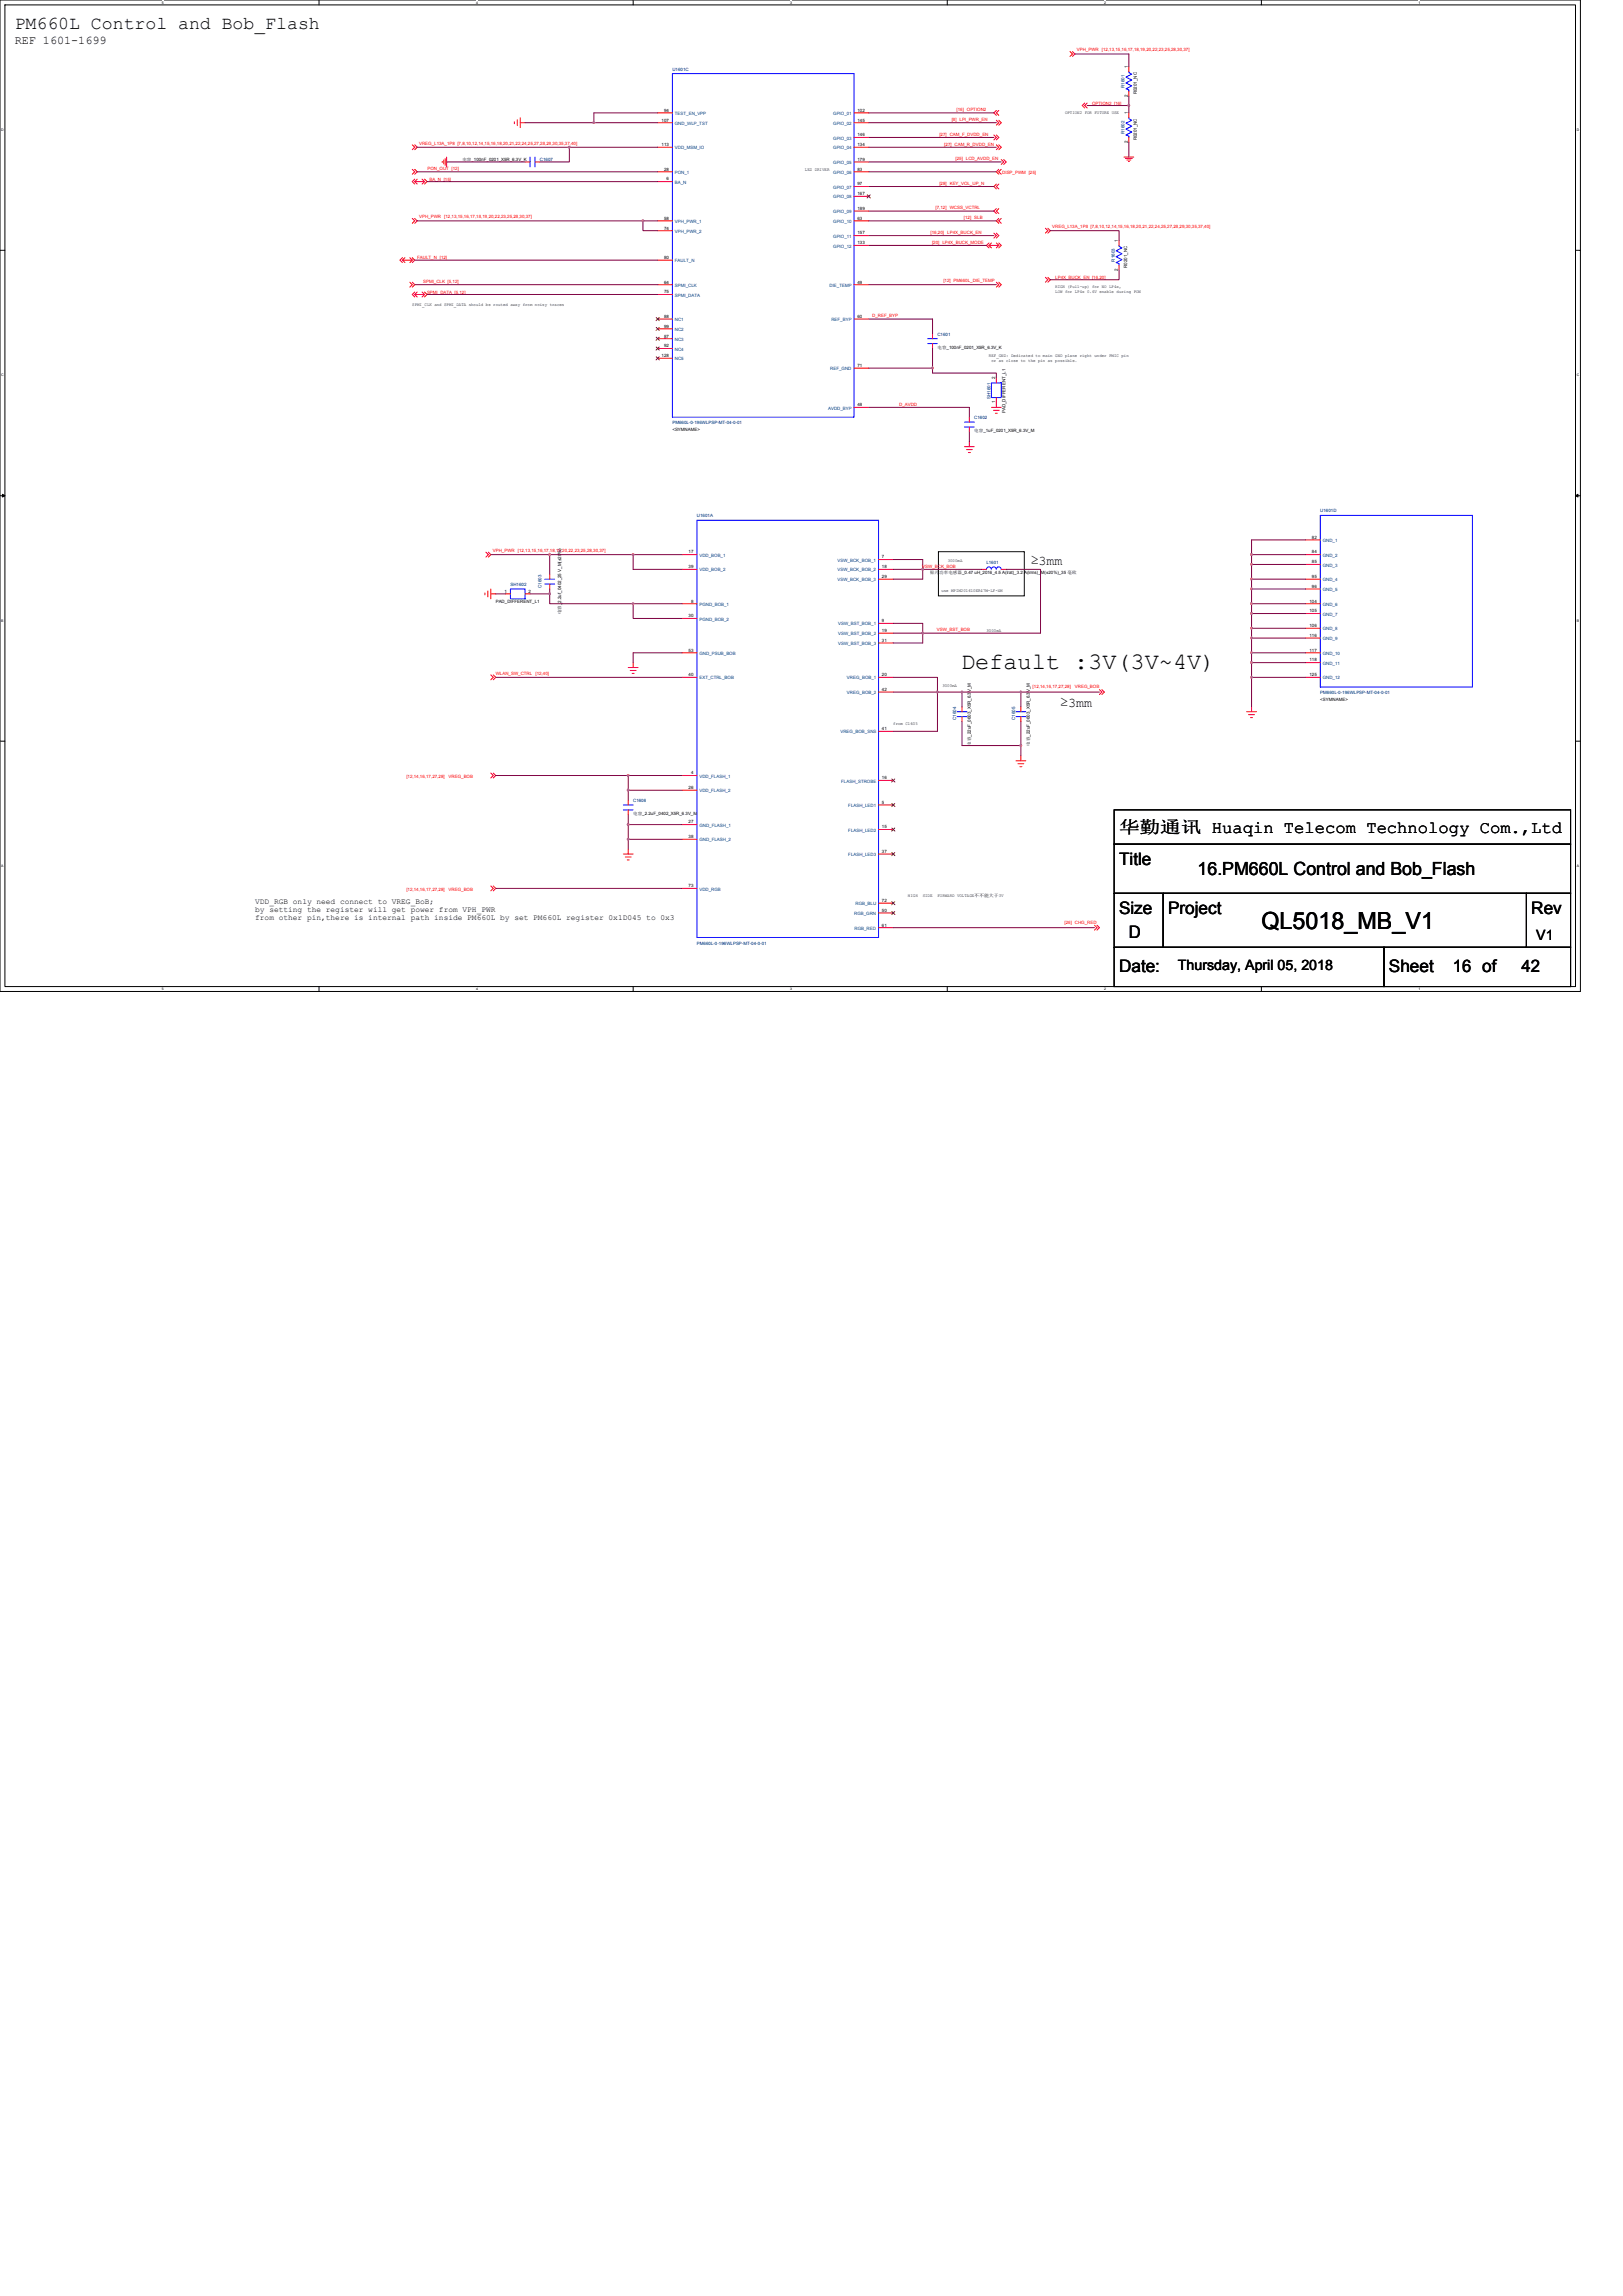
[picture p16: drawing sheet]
<svg xmlns="http://www.w3.org/2000/svg" width="210mm" height="297mm" viewBox="0 0 210 297" stroke-linecap="round" stroke-linejoin="round" font-family="sans-serif">
<defs><g id="words">
<g font-size="3">
<text x="124.3" y="86.6">Default :3V(3V~4V)</text>
<text x="163.2" y="120.2">QL5018_MB_V1</text>
</g>
<g font-size="2.3">
<text x="1.9" y="3.8">PM660L Control and Bob_Flash</text>
<text x="154.9" y="113.2">16.PM660L Control and Bob_Flash</text>
</g>
<g font-size="2.2">
<text x="144.8" y="107.8">华勤通讯 Huaqin Telecom Technology Com.,Ltd</text>
<text x="144.8" y="111.8">Title</text>
<text x="144.8" y="118.2">Size</text>
<text x="151.1" y="118.2">Project</text>
<text x="198.1" y="118.2">Rev</text>
<text x="144.8" y="125.8">Date:</text>
<text x="146" y="121.4">D</text>
<text x="179.7" y="125.8">Sheet</text>
<text x="188" y="125.8">16 of</text>
<text x="196.8" y="125.8">42</text>
</g>
<g font-size="1.8">
<text x="152.4" y="125.5">Thursday, April 05, 2018</text>
<text x="198.8" y="121.7">V1</text>
</g>
<g font-size="1.7">
<text x="133.4" y="73.1">≥3mm</text>
<text x="137.2" y="91.5">≥3mm</text>
</g>
<text font-size="1.5" x="1.9" y="5.7">REF 1601-1699</text>
<g font-size="1">
<text x="33" y="117">VDD_RGB only need connect to VREG_BoB;</text>
<text x="33" y="118">by setting the register will get power from VPH_PWR</text>
<text x="33" y="119">from other pin,there is internal path inside PM660L by set PM660L register 0x1D045 to 0x3</text>
</g>
<g font-size=".6" fill="#000080">
<text x="87" y="9.1">U1601C</text>
<text x="145.5" y="11.4" transform="rotate(-90 145.5 11.4)">R1601</text>
<text x="145.5" y="17.3" transform="rotate(-90 145.5 17.3)">R1602</text>
<text x="69.8" y="20.9">C1607</text>
<text x="144.2" y="33.8" transform="rotate(-90 144.2 33.8)">R1603</text>
<text x="121.3" y="43.4">C1601</text>
<text x="128.2" y="51.6" transform="rotate(-90 128.2 51.6)">SH1601</text>
<text x="87" y="54.9">PM660L-0-196WLPSP-MT-04-0-01</text>
<text x="126" y="54.2">C1602</text>
<text x="90.2" y="66.9">U1601A</text>
<text x="170.8" y="66.3">U1601D</text>
<text x="66" y="75.8">SH1602</text>
<text x="70.1" y="76.1" transform="rotate(-90 70.1 76.1)">C1603</text>
<text x="127.6" y="72.9">L1601</text>
<text x="170.8" y="89.8">PM660L-0-196WLPSP-MT-04-0-01</text>
<text x="123.7" y="93.2" transform="rotate(-90 123.7 93.2)">C1604</text>
<text x="131.3" y="93.2" transform="rotate(-90 131.3 93.2)">C1605</text>
<text x="81.9" y="103.7">C1606</text>
<text x="90.2" y="122.2">PM660L-0-196WLPSP-MT-04-0-01</text>
</g>
<g font-size=".6" fill="#f00">
<text x="139.3" y="6.6">VPH_PWR [12,13,15,16,17,18,19,20,22,23,25,28,30,37]</text>
<text x="121.5" y="17.6">[27] CAM_F_DVDD_EN</text>
<text x="123.1" y="15.7">[8] LPI_PWR_EN</text>
<text x="123.8" y="14.4">[16] OPTION2</text>
<text x="141.3" y="13.6">OPTION2 [16]</text>
<text x="54.2" y="18.7">VREG_L13A_1P8 [7,8,10,12,14,15,16,18,20,21,22,24,25,27,28,29,30,35,37,40]</text>
<text x="55.3" y="22">PON_OUT [12]</text>
<text x="55.6" y="23.4">BA_N [15]</text>
<text x="121.5" y="23.9">[28] KEY_VOL_UP_N</text>
<text x="122.2" y="18.8">[27] CAM_R_DVDD_EN</text>
<text x="123.6" y="20.7">[25] LCD_AVDD_EN</text>
<text x="129.7" y="22.5">DISP_PWM [25]</text>
<text x="54.2" y="28.2">VPH_PWR [12,13,15,16,17,18,19,20,22,23,25,28,30,37]</text>
<text x="121" y="27.1">[7,12]</text>
<text x="122.9" y="27.1">WCSS_VCTRL</text>
<text x="124.7" y="28.4">[12] SLB</text>
<text x="136.1" y="29.5">VREG_L13A_1P8 [7,8,10,12,14,15,16,18,20,21,22,24,25,27,28,29,30,35,37,40]</text>
<text x="54" y="33.6">FAULT_N [12]</text>
<text x="120.4" y="30.3">[16,20] LP4X_BUCK_EN</text>
<text x="120.6" y="31.6">[20] LP4X_BUCK_MODE</text>
<text x="54.7" y="36.6">SPMI_CLK [5,12]</text>
<text x="55.2" y="38">SPMI_DATA [5,12]</text>
<text x="112.8" y="41">D_REF_BYP</text>
<text x="122" y="36.4">[12] PM660L_DIE_TEMP</text>
<text x="136.5" y="36.1">LP4X_BUCK_EN [16,20]</text>
<text x="116.3" y="52.5">D_AVDD</text>
<text x="63.8" y="71.4">VPH_PWR [12,13,15,16,17,18,19,20,22,23,25,28,30,37]</text>
<text x="119.3" y="73.4">VSW_BCK_BOB</text>
<text x="121.2" y="81.7">VSW_BST_BOB</text>
<text x="64.1" y="87.3">WLAN_SW_CTRL</text>
<text x="69.3" y="87.3">[12,40]</text>
<text x="133.6" y="89.1">[12,14,16,17,27,28]</text>
<text x="139.1" y="89.1">VREG_BOB</text>
<text x="52.6" y="100.6">[12,14,16,17,27,28]</text>
<text x="58" y="100.6">VREG_BOB</text>
<text x="52.6" y="115.2">[12,14,16,17,27,28]</text>
<text x="58" y="115.2">VREG_BOB</text>
<text x="137.7" y="119.5">[26] CHG_RED</text>
</g>
<g font-size=".6">
<text x="145.9" y="8.8" transform="rotate(-90 145.9 8.8)">1</text>
<text x="85.6" y="15.7">107</text>
<text x="85.9" y="14.5">94</text>
<text x="110.9" y="14.5">102</text>
<text x="110.9" y="15.7">145</text>
<text x="110.9" y="17.6">146</text>
<text x="137.8" y="14.8">OPTION2 FOR FUTURE USE</text>
<text x="145.9" y="14.8" transform="rotate(-90 145.9 14.8)">1</text>
<text x="145.9" y="12.6" transform="rotate(-90 145.9 12.6)">2</text>
<text x="147.1" y="12.2" transform="rotate(-90 147.1 12.2)">R0201_NC</text>
<text x="59.8" y="20.9">电容_100nF_0201_X5R_6.3V_K</text>
<text x="85.6" y="18.9">113</text>
<text x="85.9" y="22.1">28</text>
<text x="86.2" y="23.3">6</text>
<text x="104.1" y="22.1">LED DRIVER</text>
<text x="110.9" y="18.9">134</text>
<text x="110.9" y="20.8">179</text>
<text x="110.9" y="22.1">83</text>
<text x="110.9" y="24">97</text>
<text x="145.9" y="18.5" transform="rotate(-90 145.9 18.5)">2</text>
<text x="147.1" y="18.2" transform="rotate(-90 147.1 18.2)">R0201_NC</text>
<text x="85.9" y="28.4">58</text>
<text x="85.9" y="29.7">74</text>
<text x="110.9" y="25.3">167</text>
<text x="110.9" y="27.2">189</text>
<text x="110.9" y="28.4">63</text>
<text x="85.9" y="33.5">80</text>
<text x="110.9" y="30.3">157</text>
<text x="110.9" y="31.6">133</text>
<text x="144.6" y="35.1" transform="rotate(-90 144.6 35.1)">2</text>
<text x="144.6" y="31.3" transform="rotate(-90 144.6 31.3)">1</text>
<text x="145.8" y="34.7" transform="rotate(-90 145.8 34.7)">R0201_NC</text>
<text x="53.3" y="39.5">SPMI_CLK and SPMI_DATA should be routed away from noisy traces</text>
<text x="85.9" y="36.7">64</text>
<text x="85.9" y="38">75</text>
<text x="85.9" y="41.1">88</text>
<text x="110.9" y="41.1">60</text>
<text x="110.9" y="36.7">49</text>
<text x="136.5" y="37.3">HIGH (Pull-up) for NO LP4x,</text>
<text x="136.5" y="37.9">LOW for LP4x 0.6V enable during PON</text>
<text x="85.6" y="46.2">128</text>
<text x="85.9" y="42.4">99</text>
<text x="85.9" y="43.7">87</text>
<text x="85.9" y="44.9">92</text>
<text x="110.9" y="47.5">71</text>
<text x="121.3" y="45.1">电容_100nF_0201_X5R_6.3V_K</text>
<text x="128" y="46.2">REF_GND: Dedicated to main GND plane right under PMIC pin</text>
<text x="128.3" y="46.8">or as close to the pin as possible.</text>
<text x="110.9" y="52.6">48</text>
<text x="128.8" y="52.2" transform="rotate(-90 128.8 52.2)">1</text>
<text x="128.8" y="49.1" transform="rotate(-90 128.8 49.1)">2</text>
<text x="130.1" y="53.5" transform="rotate(-90 130.1 53.5)">PAD_DIFFERENT_L1</text>
<text x="87" y="55.7">&lt;SYMNAME&gt;</text>
<text x="126" y="55.9">电容_1uF_0201_X5R_6.3V_M</text>
<text x="89.1" y="71.6">17</text>
<text x="169.7" y="69.7">82</text>
<text x="169.7" y="71.6">84</text>
<text x="65.3" y="76.7">1</text>
<text x="68.4" y="76.7">2</text>
<text x="89.1" y="73.5">39</text>
<text x="89.4" y="78">8</text>
<text x="114.1" y="72.2">7</text>
<text x="114.1" y="73.5">18</text>
<text x="114.1" y="74.8">29</text>
<text x="120.3" y="74.2">贴片功率电感器_0.47 uH_2016_4.5 A(lrat)_3.2 A(lrms)_M(±20%)_35 毫欧</text>
<text x="121.8" y="76.6">use MPIM201610ER47M-LF-XM</text>
<text x="122.6" y="72.7">3000mA</text>
<text x="169.4" y="78">104</text>
<text x="169.7" y="72.9">85</text>
<text x="169.7" y="74.8">95</text>
<text x="169.7" y="76.1">96</text>
<text x="64.1" y="78">PAD_DIFFERENT_L1</text>
<text x="72.6" y="79.4" transform="rotate(-90 72.6 79.4)">电容_2.2uf_0402_25 V_M(±20%)</text>
<text x="89.1" y="79.9">30</text>
<text x="114.1" y="80.5">9</text>
<text x="114.1" y="81.8">19</text>
<text x="114.1" y="83">31</text>
<text x="127.6" y="81.8">3000mA</text>
<text x="169.4" y="79.2">105</text>
<text x="169.4" y="81.1">106</text>
<text x="169.4" y="82.4">116</text>
<text x="89.1" y="84.3">53</text>
<text x="89.1" y="87.5">40</text>
<text x="114.1" y="87.5">20</text>
<text x="114.1" y="89.4">42</text>
<text x="121.9" y="88.8">3000mA</text>
<text x="169.4" y="84.3">117</text>
<text x="169.4" y="85.6">118</text>
<text x="169.4" y="87.5">125</text>
<text x="114.1" y="94.5">41</text>
<text x="115.6" y="93.8">from C1605</text>
<text x="170.8" y="90.7">&lt;SYMNAME&gt;</text>
<text x="89.4" y="100.2">4</text>
<text x="114.1" y="100.8">16</text>
<text x="125.6" y="96.5" transform="rotate(-90 125.6 96.5)">电容_22uF_0603_X5R_6.3V_M</text>
<text x="133.2" y="96.5" transform="rotate(-90 133.2 96.5)">电容_22uF_0603_X5R_6.3V_M</text>
<text x="81.9" y="105.5">电容_2.2uF_0402_X5R_6.3V_M</text>
<text x="89.1" y="102.1">26</text>
<text x="89.1" y="106.5">27</text>
<text x="114.1" y="104">5</text>
<text x="114.1" y="107.2">15</text>
<text x="89.1" y="108.4">38</text>
<text x="114.1" y="110.3">37</text>
<text x="89.1" y="114.8">73</text>
<text x="114.1" y="119.9">61</text>
<text x="114.1" y="116.7">72</text>
<text x="114.1" y="118">50</text>
<text x="117.5" y="116.1">HIGH</text>
<text x="119.4" y="116.1">SIDE</text>
<text x="121.3" y="116.1">FORWARD VOLTAGE不不能大于3V</text>
</g>
<g font-size=".6" fill="#004080">
<text x="87.3" y="14.9">TEST_EN_VPP</text>
<text x="87.3" y="16.2">GND_WLP_TST</text>
<text x="107.8" y="14.9">GPIO_01</text>
<text x="107.8" y="16.2">GPIO_02</text>
<text x="87.3" y="19.3">VDD_MSM_IO</text>
<text x="87.3" y="22.5">PON_1</text>
<text x="87.3" y="23.8">BA_N</text>
<text x="107.8" y="18.1">GPIO_03</text>
<text x="107.8" y="19.3">GPIO_04</text>
<text x="107.8" y="21.2">GPIO_05</text>
<text x="107.8" y="22.5">GPIO_06</text>
<text x="87.3" y="28.9">VPH_PWR_1</text>
<text x="107.8" y="24.4">GPIO_07</text>
<text x="107.8" y="25.7">GPIO_08</text>
<text x="107.8" y="27.6">GPIO_09</text>
<text x="107.8" y="28.9">GPIO_10</text>
<text x="87.3" y="30.1">VPH_PWR_2</text>
<text x="87.3" y="33.9">FAULT_N</text>
<text x="107.8" y="30.8">GPIO_11</text>
<text x="107.8" y="32">GPIO_12</text>
<text x="87.3" y="37.1">SPMI_CLK</text>
<text x="87.3" y="38.4">SPMI_DATA</text>
<text x="87.3" y="41.6">NC1</text>
<text x="107.3" y="37.1">DIE_TEMP</text>
<text x="107.6" y="41.6">REF_BYP</text>
<text x="87.3" y="42.8">NC2</text>
<text x="87.3" y="44.1">NC3</text>
<text x="87.3" y="45.4">NC4</text>
<text x="87.3" y="46.6">NC5</text>
<text x="107.4" y="47.9">REF_GND</text>
<text x="107.1" y="53">AVDD_BYP</text>
<text x="171.1" y="70.1">GND_1</text>
<text x="90.5" y="72">VDD_BOB_1</text>
<text x="90.5" y="73.9">VDD_BOB_2</text>
<text x="108.4" y="72.7">VSW_BCK_BOB_1</text>
<text x="108.4" y="73.9">VSW_BCK_BOB_2</text>
<text x="108.4" y="75.2">VSW_BCK_BOB_3</text>
<text x="171.1" y="72">GND_2</text>
<text x="171.1" y="73.3">GND_3</text>
<text x="171.1" y="75.2">GND_4</text>
<text x="171.1" y="76.5">GND_5</text>
<text x="90.5" y="78.4">PGND_BOB_1</text>
<text x="90.5" y="80.3">PGND_BOB_2</text>
<text x="108.4" y="80.9">VSW_BST_BOB_1</text>
<text x="108.4" y="82.2">VSW_BST_BOB_2</text>
<text x="108.4" y="83.5">VSW_BST_BOB_3</text>
<text x="171.1" y="78.4">GND_6</text>
<text x="171.1" y="79.7">GND_7</text>
<text x="171.1" y="81.6">GND_8</text>
<text x="171.1" y="82.8">GND_9</text>
<text x="90.5" y="84.7">GND_PSUB_BOB</text>
<text x="90.5" y="87.9">EXT_CTRL_BOB</text>
<text x="109.6" y="87.9">VREG_BOB_1</text>
<text x="109.6" y="89.8">VREG_BOB_2</text>
<text x="171.1" y="84.7">GND_10</text>
<text x="171.1" y="86">GND_11</text>
<text x="171.1" y="87.9">GND_12</text>
<text x="108.7" y="94.9">VREG_BOB_SNS</text>
<text x="90.5" y="100.6">VDD_FLASH_1</text>
<text x="108.8" y="101.2">FLASH_STROBE</text>
<text x="90.5" y="102.5">VDD_FLASH_2</text>
<text x="90.5" y="107">GND_FLASH_1</text>
<text x="109.7" y="104.4">FLASH_LED1</text>
<text x="109.7" y="107.6">FLASH_LED2</text>
<text x="90.5" y="108.9">GND_FLASH_2</text>
<text x="109.7" y="110.8">FLASH_LED3</text>
<text x="90.5" y="115.2">VDD_RGB</text>
<text x="110.5" y="118.4">RGB_GRN</text>
<text x="110.7" y="117.1">RGB_BLU</text>
<text x="110.6" y="120.3">RGB_RED</text>
</g>
<g font-size=".5">
<text x="21" y=".5">5</text>
<text x="61.6" y=".5">4</text>
<text x="102.2" y=".5">3</text>
<text x="142.9" y=".5">2</text>
<text x="183.5" y=".5">1</text>
<text x=".2" y="16.9">D</text>
<text x="204" y="16.9">D</text>
<text x=".2" y="48.7">C</text>
<text x="204" y="48.7">C</text>
<text x=".2" y="80.4">B</text>
<text x="204" y="80.4">B</text>
<text x=".2" y="112.2">A</text>
<text x="204" y="112.2">A</text>
<text x="21" y="128.1">5</text>
<text x="61.6" y="128.1">4</text>
<text x="102.2" y="128.1">3</text>
<text x="142.9" y="128.1">2</text>
<text x="183.5" y="128.1">1</text>
</g>
</g></defs>
<path d="M0 0h204.5v128.3h-204.5zM.6 .6h203.2v127h-203.2z" fill="none" stroke="#000" stroke-width=".13"/>
<g fill="#fff">
<path d="M21 .1h.2v.5h-.2z"/>
<path d="M21 127.7h.2v.5h-.2z"/>
</g>
<path d="M41.3 0v.6M41.3 127.6v.7" fill="none" stroke="#000" stroke-width=".13"/>
<g fill="#fff">
<path d="M61.6 .1h.2v.5h-.2z"/>
<path d="M61.6 127.7h.2v.5h-.2z"/>
</g>
<path d="M81.9 0v.6M81.9 127.6v.7" fill="none" stroke="#000" stroke-width=".13"/>
<g fill="#fff">
<path d="M102.2 .1h.3v.5h-.3z"/>
<path d="M102.2 127.7h.3v.5h-.3z"/>
</g>
<path d="M122.6 0v.6M122.6 127.6v.7" fill="none" stroke="#000" stroke-width=".13"/>
<g fill="#fff">
<path d="M142.9 .1h.2v.5h-.2z"/>
<path d="M142.9 127.7h.2v.5h-.2z"/>
</g>
<path d="M163.2 0v.6M163.2 127.6v.7" fill="none" stroke="#000" stroke-width=".13"/>
<g fill="#fff">
<path d="M183.5 .1h.3v.5h-.3z"/>
<path d="M183.5 127.7h.3v.5h-.3z"/>
<path d="M.2 16.5h.3v.5h-.3z"/>
<path d="M204 16.5h.3v.5h-.3z"/>
<path d="M.2 48.3h.3v.5h-.3z"/>
<path d="M204 48.3h.3v.5h-.3z"/>
</g>
<path d="M0 32.4h.6M203.8 32.4h.7" fill="none" stroke="#000" stroke-width=".13"/>
<g fill="#fff">
<path d="M.2 80h.3v.5h-.3z"/>
<path d="M204 80h.3v.5h-.3z"/>
</g>
<path d="M0 64.1h.6M203.8 64.1h.7" fill="none" stroke="#000" stroke-width=".13"/>
<path d="M.3 63.9l.3 .2-.3 .2zM203.8 64.1l.4-.2v.4z" fill="#000" stroke="#000" stroke-width=".13"/>
<g fill="#fff">
<path d="M.2 111.8h.2v.5h-.2z"/>
<path d="M204 111.8h.3v.5h-.3z"/>
</g>
<path d="M121.4 71.4h11.1v5.7h-11.1zM0 95.9h.6M203.8 95.9h.7M144.1 109.2h59.1v6.4h-59.1zM144.1 104.8h59.1v4.4h-59.1zM144.1 115.6h6.4v7h-6.4zM150.5 115.6h47v7h-47zM197.5 115.6h5.7v7h-5.7zM144.1 122.6h35v5h-35zM179.1 122.6h24.1v5h-24.1z" fill="none" stroke="#000" stroke-width=".13"/>
<g fill="none" stroke="#f00" stroke-width=".13">
<path d="M53.3 18.7l.4 .3-.4 .4M53.7 18.7l.3 .3-.3 .4M66.5 15.7v.3M66.9 15.5v.8M67.3 15.2v1.3M67.3 15.9h.6M85.1 14.6h1.9M85.1 15.9h1.9M85.1 19h1.9M110.5 14.6h1.9M110.5 15.9h1.9M110.5 17.8h1.9"/>
<path d="M110.5 19h1.9M128.6 17.5l.3 .3-.3 .3M128.9 17.5l.3 .3-.3 .3M128.9 14.3l-.3 .3 .3 .3M128.9 15.6l.3 .3-.3 .3M128.9 18.7l.3 .3-.3 .4M129.2 14.3l-.3 .3 .3 .3M129.2 15.6l.3 .3-.3 .3M129.2 18.7l.3 .3-.3 .4M138.4 6.7l.3 .3-.3 .3M138.7 6.7l.4 .3-.4 .3M140.3 13.3l-.3 .4 .3 .3"/>
<path d="M140.7 13.3l-.4 .4 .4 .3M146 14.6v.6M146 17.8v.6M146 8.6v.7M146 11.8v.6M52.1 33.7l.3 .3M52.1 33.7h1.2M52.1 33.3l-.3 .4 .3 .3M52.4 33.3l-.3 .4M53 33.3l.3 .4M53 36.5l.3 .3-.3 .3M53.3 33.3l.4 .4-.4 .3"/>
<path d="M53.3 33.7l-.3 .3M53.3 21.9l.4 .3-.4 .3M53.3 28.3l.4 .3-.4 .3M53.3 36.5l.4 .3-.4 .3M53.7 38.1l.3 .3M53.7 38.1h1.2M53.7 23.5l.3 .3M53.7 23.5h1.2M53.7 37.8l-.4 .3 .4 .3M53.7 23.2l-.4 .3 .4 .3M53.7 21.9l.3 .3-.3 .3M53.7 28.3l.3 .3-.3 .3"/>
<path d="M54 37.8l-.3 .3M54 23.2l-.3 .3M54.6 37.8l.3 .3M54.6 23.2l.3 .3M54.9 37.8l.3 .3-.3 .3M54.9 23.2l.3 .3-.3 .3M54.9 38.1l-.3 .3M54.9 23.5l-.3 .3M57.2 20.9v.1M57.4 20.7v.5M57.6 20.5v.9M57.8 20.3v1.3"/>
<path d="M67.9 21h.7M69.2 21h.6M85.1 22.2h1.9M85.1 23.5h1.9M85.1 28.6h1.9M85.1 29.8h1.9M85.1 33.7h1.9M85.1 36.8h1.9M85.1 38.1h1.9M110.5 21h1.9M110.5 22.2h1.9M110.5 24.1h1.9"/>
<path d="M110.5 25.4h1.9M110.5 27.3h1.9M110.5 28.6h1.9M110.5 30.5h1.9M110.5 31.7h1.9M110.5 36.8h1.9M128 31.7l.3 .4M128 31.4l-.4 .3 .4 .4M128 31.7h1.2M128.3 31.4l-.3 .3M128.6 30.2l.3 .3-.3 .3M128.9 31.4l.3 .3"/>
<path d="M128.9 30.2l.3 .3-.3 .3M128.9 23.8l-.3 .3 .3 .3M128.9 27l-.3 .3 .3 .3M128.9 36.5l.3 .3-.3 .3M129.2 31.4l.3 .3-.3 .4M129.2 31.7l-.3 .4M129.2 23.8l-.3 .3 .3 .3M129.2 27l-.3 .3 .3 .3M129.2 28.3l-.3 .3 .3 .3M129.2 21.9l-.3 .3 .3 .3M129.2 36.5l.3 .3-.3 .3M129.5 28.3l-.3 .3 .3 .3"/>
<path d="M129.5 21.9l-.3 .3 .3 .3M129.5 20.6l.4 .4-.4 .3M129.9 20.6l.3 .4-.3 .3M135.3 29.5l.3 .3-.3 .4M135.3 35.9l.3 .3-.3 .3M135.6 29.5l.3 .3-.3 .4M135.6 35.9l.3 .3-.3 .3M144.8 31.1v.6M144.8 34.3v.6M145.4 20.3h1.3M145.6 20.5h.9M145.8 20.7h.5"/>
<path d="M146 20.9h.1M85.1 41.3h1.9M85.1 42.5h1.9M85.1 43.8h1.9M85.1 45.1h1.9M85.1 46.4h1.9M110.5 41.3h1.9M110.5 47.6h1.9M110.5 52.7h1.9M120.6 43.2v.6M120.6 44.4v.7M124.8 57.8h1.2"/>
<path d="M125 58.2h.8M125.3 58.5h.2M125.4 54v.6M125.4 55.2v.7M125.4 57.2v.6M128.3 52.7h1.2M128.5 53.1h.8M128.8 53.5h.2M128.9 51.4v1.3M128.9 48.9v.6M62.7 76.7v.3M62.9 71.4l.3 .4-.3 .3"/>
<path d="M63.1 76.5v.7M63.2 71.4l.3 .4-.3 .3M63.5 76.2v1.3M63.5 76.8h.6M65.4 76.8h.6M67.9 76.8h.7M71.1 74.3v.6M71.1 75.6v.6M88.3 71.8h1.9M88.3 73.7h1.9M88.3 78.1h1.9M113.7 72.4h1.9"/>
<path d="M113.7 73.7h1.9M113.7 74.9h1.9M127 73.7h.6M129.5 73.7h.7M168.9 69.8h1.9M168.9 71.8h1.9M168.9 73h1.9M168.9 74.9h1.9M168.9 76.2h1.9M168.9 78.1h1.9M168.9 79.4h1.9M63.5 87.3l.3 .3-.3 .3"/>
<path d="M63.8 87.3l.3 .3-.3 .3M81.3 86.4h1.3M81.5 86.7h.8M81.8 87.1h.2M81.9 85.7v.7M88.3 80h1.9M88.3 84.5h1.9M88.3 87.6h1.9M113.7 80.6h1.9M113.7 81.9h1.9M113.7 83.2h1.9M113.7 87.6h1.9"/>
<path d="M113.7 89.5h1.9M113.7 94.6h1.9M124.5 91.4v.7M124.5 92.7v.6M131.4 98.4h1.3M131.7 98.8h.8M132 99.2h.2M132.1 91.4v.7M132.1 92.7v.6M132.1 97.8v.6M142.2 89.2l.4 .3-.4 .4M142.6 89.2l.3 .3-.3 .4"/>
<path d="M161.3 92.1h1.3M161.5 92.5h.8M161.8 92.8h.3M161.9 91.4v.7M168.9 81.3h1.9M168.9 82.5h1.9M168.9 84.5h1.9M168.9 85.7h1.9M168.9 87.6h1.9M63.5 100l.3 .3-.3 .3M63.5 114.6l.3 .3-.3 .4M63.8 100l.3 .3-.3 .3"/>
<path d="M63.8 114.6l.3 .3-.3 .4M80.6 110.5h1.3M80.9 110.9h.8M81.2 111.3h.2M81.3 103.5v.6M81.3 104.8v.6M81.3 109.9v.6M88.3 100.3h1.9M88.3 102.2h1.9M88.3 106.7h1.9M88.3 108.6h1.9M88.3 114.9h1.9"/>
<path d="M113.7 101h1.9M113.7 104.1h1.9M113.7 107.3h1.9M113.7 110.5h1.9M113.7 116.8h1.9M113.7 118.1h1.9M141.6 119.7l.3 .3-.3 .3M141.9 119.7l.3 .3-.3 .3M113.7 120h1.9"/>
</g>
<g fill="none" stroke="#00f" stroke-width=".13">
<path d="M87 9.5h23.5v44.5h-23.5zM146 17.8h.1M146 15.2h.1M146 15.2v.2l.4 .2-.7 .3 .7 .4-.7 .4 .7 .4-.7 .4 .3 .1v.2M146 11.8h.1M146 9.3h.1M146 9.3v.1l.4 .2-.7 .4 .7 .4-.7 .3 .7 .4-.7 .4 .3 .1v.2M68.6 21h.1M68.6 20.3v1.3M69.2 20.3v1.3M69.2 21h.1M144.8 34.3h.1"/>
<path d="M144.8 31.7h.1M144.8 31.8v.1l.4 .2-.8 .3 .8 .4-.8 .4 .8 .4-.8 .4 .4 .1v.2M120 43.8h1.3M120 44.4h1.3M120.6 43.8h.1M120.6 44.4h.1M124.8 54.6h1.2M124.8 55.2h1.2M125.4 54.6h.1M125.4 55.2h.1M128.3 49.5h1.2v1.9h-1.2zM128.9 49.5h.1"/>
<path d="M128.9 51.4h.1M66 76.2h1.9v1.3h-1.9zM66 76.8h.1M67.9 76.8h.1M70.5 74.9h1.3M70.5 75.6h1.3M71.1 74.9h.1M71.1 75.6h.1M90.2 67.3h23.5v54h-23.5zM127.6 73.6a.31 .31 0 0 1 .3-.3 .31 .31 0 0 1 .3 .3M127.6 73.7h.1M128.3 73.6a.31 .31 0 0 1 .3-.3 .31 .31 0 0 1 .3 .3 .32 .32 0 0 1 .3-.3 .32 .32 0 0 1 .3 .3"/>
<path d="M129.5 73.7h.1M170.8 66.7h19.7v22.2h-19.7zM123.8 92.1h1.3M123.8 92.7h1.3M124.5 92.1h.1M124.5 92.7h.1M131.4 92.1h1.3M131.4 92.7h1.3M132.1 92.1h.1M132.1 92.7h.1M80.6 104.1h1.3M80.6 104.8h1.3"/>
<path d="M81.3 104.1h.1M81.3 104.8h.1"/>
</g>
<g fill="none" stroke="#804000" stroke-width=".13">
<path d="M112.2 25.2l.4 .4M112.6 25.2l-.4 .4M84.9 41.1l.4 .4M84.9 42.4l.4 .4M84.9 43.6l.4 .4M84.9 44.9l.4 .4M84.9 46.2l.4 .4M85.3 41.1l-.4 .4M85.3 42.4l-.4 .4M85.3 43.6l-.4 .4M85.3 44.9l-.4 .4M85.3 46.2l-.4 .4"/>
<path d="M115.4 100.8l.4 .4M115.4 103.9l.4 .5M115.4 107.1l.4 .4M115.4 110.3l.4 .4M115.4 116.6l.4 .5M115.4 117.9l.4 .4M115.8 100.8l-.4 .4M115.8 103.9l-.4 .5M115.8 107.1l-.4 .4M115.8 110.3l-.4 .4M115.8 116.6l-.4 .5M115.8 117.9l-.4 .4"/>
</g>
<g fill="none" stroke="#800040" stroke-width=".13">
<path d="M54 19h19.7M67.9 15.9h8.9M85.1 14.6h-8.3v1.3h8.3M85.1 19h-11.4v2h-3.8M112.4 15.9h16.5M112.4 19h16.5M112.4 17.8h16.2M112.4 14.6h16.2M139.1 7h6.9v1.6M140.7 13.7h5.3M146 12.4v1.3M146 13.7v.9"/>
<path d="M146.1 18.4v1.9M53.7 33.7h31.4M53.7 36.8h31.4M54 22.2h31.1M54 28.6h29.2M55.2 23.5h29.9M55.2 38.1h29.9M57.8 21h10.1M85.1 28.6h-1.9v1.2h1.9M112.4 21h17.1M112.4 31.7h15.2M112.4 28.6h16.5"/>
<path d="M112.4 36.8h16.5M112.4 22.2h16.5M112.4 30.5h16.2M112.4 27.3h16.2M112.4 24.1h16.2M135.9 29.8h8.9v1.3M144.8 34.9v1.3h-8.9M112.4 52.7h13v1.3M112.4 47.6h8.2M112.4 41.3h8.3l-.1 1.9M120.6 45.1v2.5M120.6 47.6v.7h8.3v.6"/>
<path d="M125.4 55.9v1.2M63.5 71.8h7.6M64.1 76.8h1.3M68.6 76.8h2.5M71.1 71.8v2.5M71.1 71.8h10.8M71.1 76.2v.6M71.1 76.8v1.3h10.8M81.9 71.8v1.9h6.4M81.9 71.8h6.4M81.9 78.1v1.9h6.4M81.9 78.1h6.4"/>
<path d="M115.6 72.4h3.8v1.3M115.6 73.7h3.8M119.4 73.7v1.2h-3.8M119.4 73.7h7.6M130.2 73.7h4.4v8.2h-15.2M161.9 71.8h7M161.9 73h7M161.9 74.9h7M161.9 76.2h7M161.9 78.1h7M161.9 79.4h7M161.9 71.8v1.2"/>
<path d="M161.9 73v1.9M161.9 74.9v1.3M161.9 76.2v1.9M161.9 78.1v1.3M161.9 79.4v1.9M168.9 69.9h-7v1.9M64.1 87.6h24.2M88.3 84.5h-6.4v1.2M115.6 89.5h5.7M115.6 87.6h5.7v1.9M115.6 80.6h3.8v1.3M115.6 81.9h3.8"/>
<path d="M119.4 81.9v1.3h-3.8M121.3 89.5v5.1h-5.7M121.3 89.5h3.2M124.5 93.3v3.2h7.6M132.1 89.5h-7.6v1.9M132.1 96.5v1.3M132.1 93.3v3.2M142.2 89.5h-10.1v1.9M161.9 81.3h7M161.9 82.5h7M161.9 84.5h7M161.9 85.7h7"/>
<path d="M161.9 87.6h7M161.9 81.3v1.2M161.9 82.6v1.9M161.9 84.5v1.2M161.9 85.7v1.9M161.9 87.6v3.8M64.1 100.3h17.2M64.1 114.9h24.2M81.3 108.6h7M81.3 108.6v1.3M81.3 102.2v1.3M81.3 105.4v1.3"/>
<path d="M81.3 106.7v1.9M81.3 102.2h7M81.3 106.7h7M81.3 100.3v1.9M81.3 100.3h7M115.6 120h26"/>
</g>
<g fill="#f0f" stroke="#f0f" stroke-width=".13">
<path d="M83.1 28.5h.2v.1h-.2z" fill-rule="evenodd"/>
<path d="M146 13.6h.1v.1h-.1z" fill-rule="evenodd"/>
<path d="M81.8 71.7h.2v.1h-.2z" fill-rule="evenodd"/>
<path d="M71 71.7h.2v.1h-.2z" fill-rule="evenodd"/>
<path d="M121.2 89.4h.2v.2h-.2z" fill-rule="evenodd"/>
<path d="M81.2 100.2h.1v.2h-.1z" fill-rule="evenodd"/>
<path d="M81.2 102.1h.1v.2h-.1z" fill-rule="evenodd"/>
<path d="M119.3 81.8h.1v.2h-.1z" fill-rule="evenodd"/>
<path d="M132 96.4h.1v.1h-.1z" fill-rule="evenodd"/>
<path d="M119.3 73.6h.1v.1h-.1z" fill-rule="evenodd"/>
<path d="M71 76.7h.2v.2h-.2z" fill-rule="evenodd"/>
<path d="M76.7 15.8h.2v.1h-.2z" fill-rule="evenodd"/>
<path d="M120.6 47.5h.1v.2h-.1z" fill-rule="evenodd"/>
<path d="M81.8 78h.2v.2h-.2z" fill-rule="evenodd"/>
<path d="M81.2 108.5h.1v.2h-.1z" fill-rule="evenodd"/>
<path d="M81.2 106.6h.1v.1h-.1z" fill-rule="evenodd"/>
<path d="M161.8 72.9h.2v.2h-.2z" fill-rule="evenodd"/>
<path d="M161.8 71.7h.2v.1h-.2z" fill-rule="evenodd"/>
<path d="M161.8 74.8h.2v.2h-.2z" fill-rule="evenodd"/>
<path d="M161.8 76.1h.2v.2h-.2z" fill-rule="evenodd"/>
<path d="M161.8 78h.2v.2h-.2z" fill-rule="evenodd"/>
<path d="M161.8 81.2h.2v.1h-.2z" fill-rule="evenodd"/>
<path d="M161.8 79.3h.2v.1h-.2z" fill-rule="evenodd"/>
<path d="M161.8 82.5h.2v.1h-.2z" fill-rule="evenodd"/>
<path d="M161.8 84.4h.2v.1h-.2z" fill-rule="evenodd"/>
<path d="M161.8 85.6h.2v.2h-.2z" fill-rule="evenodd"/>
<path d="M161.8 87.5h.2v.2h-.2z" fill-rule="evenodd"/>
<path d="M124.4 89.4h.1v.2h-.1z" fill-rule="evenodd"/>
<path d="M132 89.4h.1v.2h-.1z" fill-rule="evenodd"/>
<path d="M73.6 19h.1v.1h-.1z" fill-rule="evenodd"/>
<path d="M83.1 28.5h.2v.1h-.2z" fill-rule="evenodd"/>
<path d="M146 13.6h.1v.1h-.1z" fill-rule="evenodd"/>
<path d="M81.8 71.7h.2v.1h-.2z" fill-rule="evenodd"/>
<path d="M71 71.7h.2v.1h-.2z" fill-rule="evenodd"/>
<path d="M121.2 89.4h.2v.2h-.2z" fill-rule="evenodd"/>
<path d="M81.2 100.2h.1v.2h-.1z" fill-rule="evenodd"/>
<path d="M81.2 102.1h.1v.2h-.1z" fill-rule="evenodd"/>
<path d="M119.3 81.8h.1v.2h-.1z" fill-rule="evenodd"/>
<path d="M132 96.4h.1v.1h-.1z" fill-rule="evenodd"/>
<path d="M119.3 73.6h.1v.1h-.1z" fill-rule="evenodd"/>
<path d="M71 76.7h.2v.2h-.2z" fill-rule="evenodd"/>
<path d="M76.7 15.8h.2v.1h-.2z" fill-rule="evenodd"/>
<path d="M120.6 47.5h.1v.2h-.1z" fill-rule="evenodd"/>
<path d="M81.8 78h.2v.2h-.2z" fill-rule="evenodd"/>
<path d="M81.2 108.5h.1v.2h-.1z" fill-rule="evenodd"/>
<path d="M81.2 106.6h.1v.1h-.1z" fill-rule="evenodd"/>
<path d="M161.8 72.9h.2v.2h-.2z" fill-rule="evenodd"/>
<path d="M161.8 71.7h.2v.1h-.2z" fill-rule="evenodd"/>
<path d="M161.8 74.8h.2v.2h-.2z" fill-rule="evenodd"/>
<path d="M161.8 76.1h.2v.2h-.2z" fill-rule="evenodd"/>
<path d="M161.8 78h.2v.2h-.2z" fill-rule="evenodd"/>
<path d="M161.8 81.2h.2v.1h-.2z" fill-rule="evenodd"/>
<path d="M161.8 79.3h.2v.1h-.2z" fill-rule="evenodd"/>
<path d="M161.8 82.5h.2v.1h-.2z" fill-rule="evenodd"/>
<path d="M161.8 84.4h.2v.1h-.2z" fill-rule="evenodd"/>
<path d="M161.8 85.6h.2v.2h-.2z" fill-rule="evenodd"/>
<path d="M161.8 87.5h.2v.2h-.2z" fill-rule="evenodd"/>
<path d="M124.4 89.4h.1v.2h-.1z" fill-rule="evenodd"/>
<path d="M132 89.4h.1v.2h-.1z" fill-rule="evenodd"/>
<path d="M73.6 19h.1v.1h-.1z" fill-rule="evenodd"/>
</g>
<use href="#words"/>
</svg>
